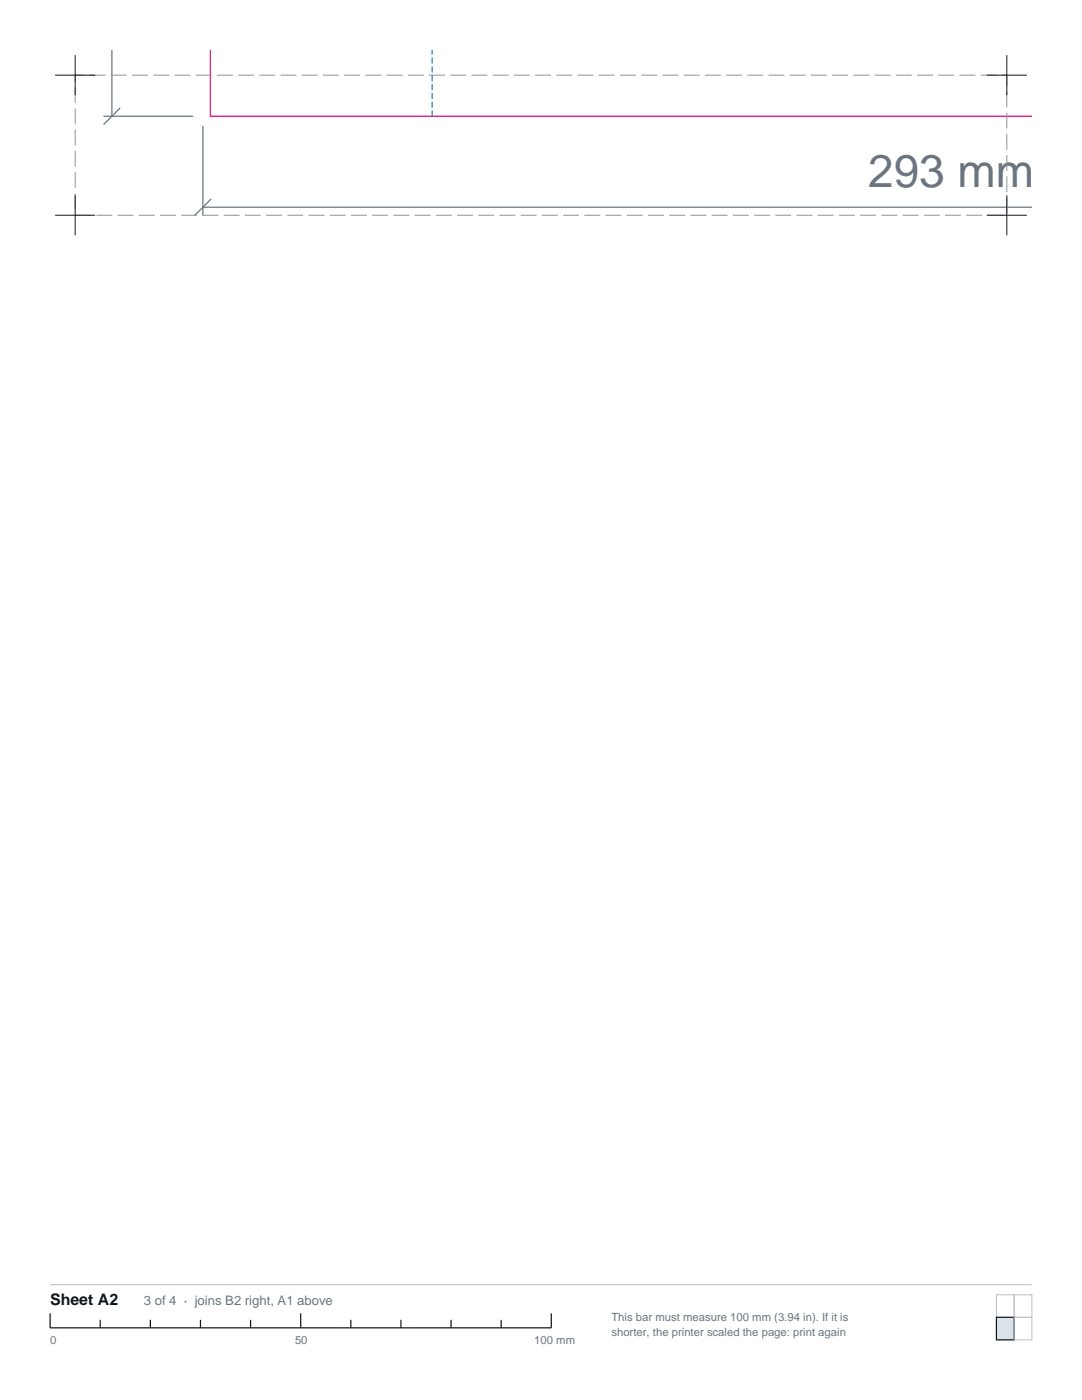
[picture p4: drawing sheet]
<svg xmlns="http://www.w3.org/2000/svg" width="216mm" height="279mm" viewBox="0 0 216 279" stroke-linecap="round" stroke-linejoin="round" font-family="sans-serif">
<defs><g id="words">
<text font-size="9.2" fill="#6b7580" x="173.2" y="37.2">293 mm</text>
<text font-size="3.2" fill="#12171c" x="10" y="260.4">Sheet A2</text>
<text font-size="2.6" fill="#6b7580" x="28.7" y="260.4">3 of 4 · joins B2 right, A1 above</text>
<g font-size="2.3" fill="#6b7580">
<text x="122" y="263.6">This bar must measure 100 mm (3.94 in). If it is</text>
<text x="10" y="268.2">0</text>
<text x="58.9" y="268.2">50</text>
<text x="106.6" y="268.2">100 mm</text>
<text x="122" y="266.7">shorter, the printer scaled the page: print again</text>
</g>
</g></defs>
<path d="M22.3 10v13.2M20.7 23.2h17.8M23.9 21.6l-3.2 3.2M40.5 25.2v17.8M42.1 39.8l-3.2 3.2M40.5 41.4h165.4" fill="none" stroke="#6b7580" stroke-width=".25"/>
<path d="M86.2 23.2v-13.2" fill="none" stroke="#008fd4" stroke-width=".25" stroke-dasharray="1.1 .7"/>
<path d="M42 10v13.2h163.9" fill="none" stroke="#e6007d" stroke-width=".25"/>
<path d="M15 15h185.9v28h-185.9z" fill="none" stroke="#8c949e" stroke-width=".2" stroke-dasharray="3.2 1.1" stroke-linecap="butt"/>
<path d="M11 15h8M15 11v8M196.9 15h8M200.9 11v8M15 39v8M200.9 39v8M11 43h8M196.9 43h8" fill="none" stroke="#12171c" stroke-width=".2"/>
<path d="M10 256.4h195.9M198.8 258.4h3.6v4.5h-3.6zM202.4 258.4h3.5v4.5h-3.5z" fill="none" stroke="#b8bfc7" stroke-width=".2"/>
<path d="M10 262.1v2.9h100v-2.9M20 263.4v1.6M30 263.4v1.6M40 263.4v1.6M50 263.4v1.6M60 262.1v2.9M70 263.4v1.6M80 263.4v1.6M90 263.4v1.6M100 263.4v1.6" fill="none" stroke="#12171c" stroke-width=".25"/>
<path d="M198.8 262.9h3.6v4.5h-3.6z" fill="#dbe3e8" stroke="#12171c" stroke-width=".25"/>
<path d="M202.4 262.9h3.5v4.5h-3.5z" fill="none" stroke="#b8bfc7" stroke-width=".2"/>
<use href="#words"/>
</svg>
